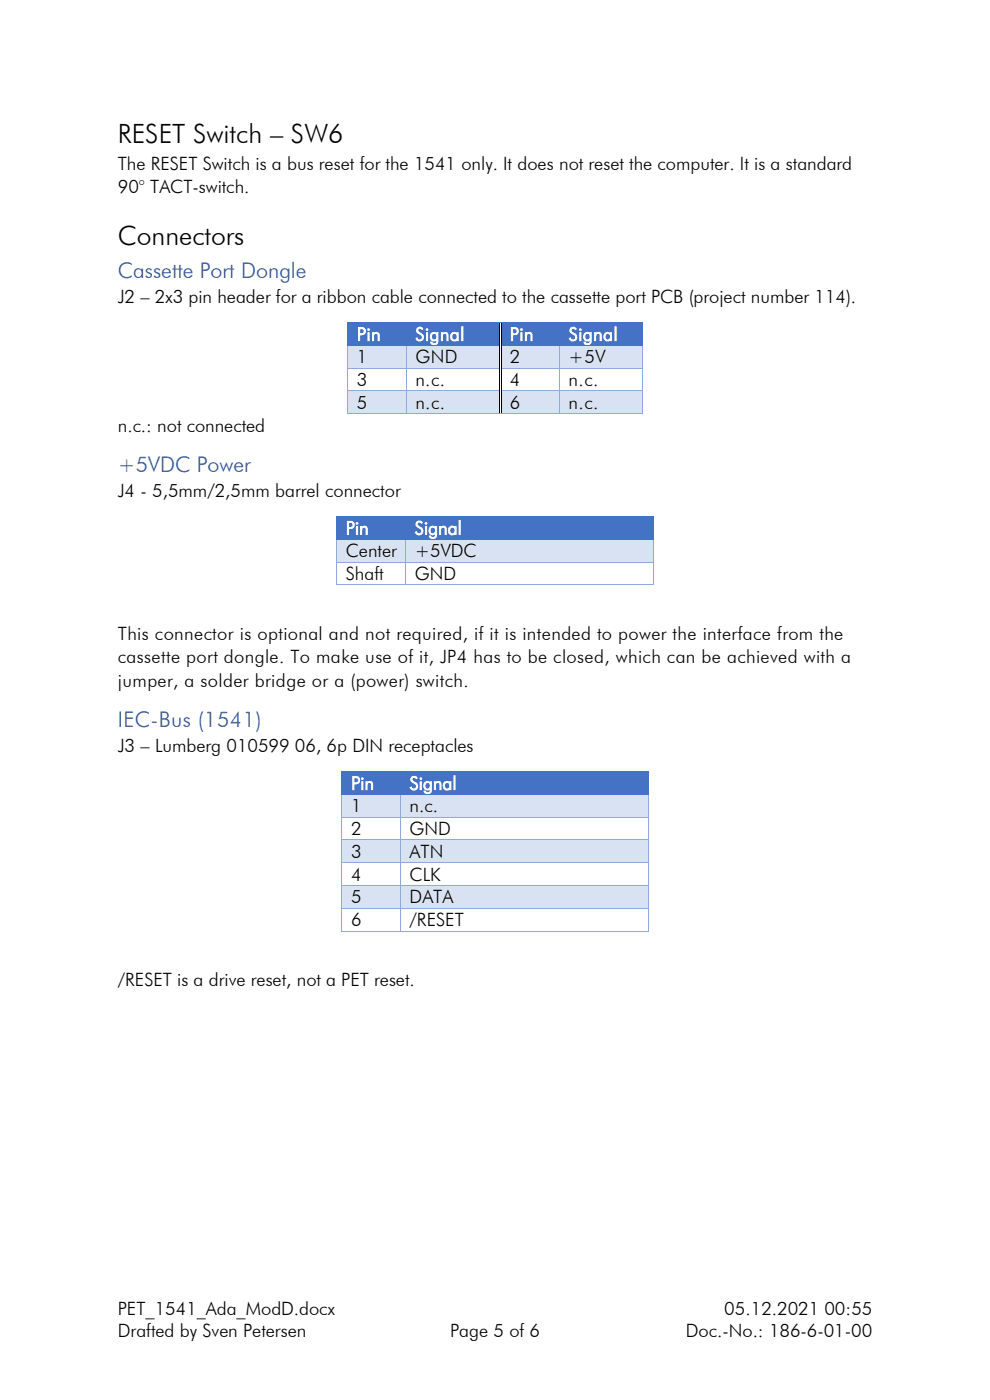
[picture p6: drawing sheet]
<svg xmlns="http://www.w3.org/2000/svg" width="210mm" height="297mm" viewBox="0 0 210 297" stroke-linecap="round" stroke-linejoin="round" font-family="sans-serif">
<defs><g id="words">
<g font-size="5.6">
<text x="25" y="30.4">RESET Switch – SW6</text>
<text x="25" y="52">Connectors</text>
</g>
<g font-size="4.6" fill="#2f5496">
<text x="25" y="59">Cassette Port Dongle</text>
<text x="25" y="100.1">+5VDC Power</text>
<text x="25" y="154.3">IEC-Bus (1541)</text>
</g>
<g font-size="3.9">
<text x="25" y="36">The RESET Switch is a bus reset for the 1541 only. It does not reset the computer. It is a standard</text>
<text x="25" y="41">90° TACT-switch.</text>
<text x="25" y="64.2">J2 – 2x3 pin header for a ribbon cable connected to the cassette port PCB (project number 114).</text>
<text x="75.7" y="77.1">1</text>
<text x="88.1" y="77.1">GND</text>
<text x="108.1" y="77.1">2</text>
<text x="120.6" y="77.1">+5V</text>
<text x="75.7" y="81.9">3</text>
<text x="88.1" y="81.9">n.c.</text>
<text x="108.1" y="81.9">4</text>
<text x="120.6" y="81.9">n.c.</text>
<text x="75.7" y="86.7">5</text>
<text x="88.1" y="86.7">n.c.</text>
<text x="108.1" y="86.7">6</text>
<text x="120.6" y="86.7">n.c.</text>
<text x="25" y="91.6">n.c.: not connected</text>
<text x="25" y="105.3">J4 - 5,5mm/2,5mm barrel connector</text>
<text x="73.3" y="118.2">Center</text>
<text x="88" y="118.2">+5VDC</text>
<text x="73.3" y="123">Shaft</text>
<text x="88" y="123">GND</text>
<text x="25" y="135.7">This connector is optional and not required, if it is intended to power the interface from the</text>
<text x="25" y="140.7">cassette port dongle. To make use of it, JP4 has to be closed, which can be achieved with a</text>
<text x="25" y="145.7">jumper, a solder bridge or a (power) switch.</text>
<text x="25" y="159.5">J3 – Lumberg 010599 06, 6p DIN receptacles</text>
<text x="74.5" y="172.4">1</text>
<text x="86.9" y="172.4">n.c.</text>
<text x="74.5" y="177.2">2</text>
<text x="86.9" y="177.2">GND</text>
<text x="74.5" y="182">3</text>
<text x="86.9" y="182">ATN</text>
<text x="74.5" y="186.8">4</text>
<text x="74.5" y="191.7">5</text>
<text x="86.9" y="186.8">CLK</text>
<text x="86.9" y="191.7">DATA</text>
<text x="74.5" y="196.5">6</text>
<text x="86.9" y="196.5">/RESET</text>
<text x="25" y="209.2">/RESET is a drive reset, not a PET reset.</text>
<text x="25" y="279">PET_1541_Ada_ModD.docx</text>
<text x="153.7" y="279">05.12.2021 00:55</text>
<text x="25" y="283.6">Drafted by Sven Petersen</text>
<text x="95.5" y="283.6">Page 5 of 6</text>
<text x="145.5" y="283.6">Doc.-No.: 186-6-01-00</text>
</g>
<g font-size="3.9" fill="#fff">
<text x="75.7" y="72.3">Pin</text>
<text x="88.1" y="72.3">Signal</text>
<text x="108.1" y="72.3">Pin</text>
<text x="120.6" y="72.3">Signal</text>
<text x="73.3" y="113.4">Pin</text>
<text x="88" y="113.4">Signal</text>
<text x="74.5" y="167.5">Pin</text>
<text x="86.9" y="167.5">Signal</text>
</g>
</g></defs>
<g fill="#4472c4">
<path d="M73.9 68.5h12.3v4.7h-12.3z" fill-rule="evenodd"/>
<path d="M75.7 68.5h8.6v4.7h-8.6z" fill-rule="evenodd"/>
<path d="M86.2 68.5h19.8v4.7h-19.8z" fill-rule="evenodd"/>
<path d="M88.1 68.5h16.2v4.7h-16.2z" fill-rule="evenodd"/>
<path d="M106.5 68.5h12.2v4.7h-12.2z" fill-rule="evenodd"/>
<path d="M108.1 68.5h8.7v4.7h-8.7z" fill-rule="evenodd"/>
<path d="M118.7 68.5h17.5v4.7h-17.5z" fill-rule="evenodd"/>
<path d="M120.6 68.5h13.7v4.7h-13.7z" fill-rule="evenodd"/>
<path d="M73.7 68.4h.2v.1h-.2z" fill-rule="evenodd"/>
<path d="M73.7 68.4h.2v.1h-.2z" fill-rule="evenodd"/>
</g>
<path d="M73.9 68.5h12.3" fill="none" stroke="#4472c4" stroke-width=".21"/>
<path d="M86.2 68.4h.2v.1h-.2z" fill-rule="evenodd" fill="#4472c4"/>
<path d="M86.4 68.5h19.6" fill="none" stroke="#4472c4" stroke-width=".21"/>
<path d="M106 68.4h.1v.1h-.1z" fill-rule="evenodd" fill="#4472c4"/>
<path d="M106.1 68.5h12.6" fill="none" stroke="#4472c4" stroke-width=".21"/>
<path d="M118.7 68.4h.2v.1h-.2z" fill-rule="evenodd" fill="#4472c4"/>
<path d="M118.9 68.5h17.3" fill="none" stroke="#4472c4" stroke-width=".21"/>
<g fill="#4472c4">
<path d="M136.2 68.4h.1v.1h-.1z" fill-rule="evenodd"/>
<path d="M136.2 68.4h.1v.1h-.1z" fill-rule="evenodd"/>
</g>
<path d="M73.8 68.5v4.7M136.3 68.5v4.7" fill="none" stroke="#4472c4" stroke-width=".21"/>
<path d="M106.1 68.5v4.7M106.4 68.5v4.7" fill="none" stroke="#000" stroke-width=".21"/>
<g fill="#d9e2f3">
<path d="M73.9 73.4h12.2v4.6h-12.2z" fill-rule="evenodd"/>
<path d="M75.7 73.4h8.6v4.6h-8.6z" fill-rule="evenodd"/>
<path d="M86.3 73.4h19.7v4.6h-19.7z" fill-rule="evenodd"/>
<path d="M88.1 73.4h16.2v4.6h-16.2z" fill-rule="evenodd"/>
<path d="M106.5 73.4h12.1v4.6h-12.1z" fill-rule="evenodd"/>
<path d="M108.1 73.4h8.7v4.6h-8.7z" fill-rule="evenodd"/>
<path d="M118.8 73.4h17.4v4.6h-17.4z" fill-rule="evenodd"/>
<path d="M120.6 73.4h13.7v4.6h-13.7z" fill-rule="evenodd"/>
</g>
<path d="M73.7 73.2h.2v.2h-.2z" fill-rule="evenodd" fill="#4472c4"/>
<path d="M73.9 73.3h12.2" fill="none" stroke="#4472c4" stroke-width=".21"/>
<g fill="#4472c4">
<path d="M86.1 73.2h.2v.2h-.2z" fill-rule="evenodd"/>
<path d="M86.3 73.2h.2v.2h-.2z" fill-rule="evenodd"/>
</g>
<path d="M86.5 73.3h19.5M106.5 73.3h12.1" fill="none" stroke="#4472c4" stroke-width=".21"/>
<g fill="#000">
<path d="M106 73.2h.1v.2h-.1z" fill-rule="evenodd"/>
<path d="M106.3 73.2h.2v.2h-.2z" fill-rule="evenodd"/>
</g>
<g fill="#4472c4">
<path d="M118.6 73.2h.2v.2h-.2z" fill-rule="evenodd"/>
<path d="M118.8 73.2h.2v.2h-.2z" fill-rule="evenodd"/>
</g>
<path d="M119 73.3h17.2" fill="none" stroke="#4472c4" stroke-width=".21"/>
<path d="M136.2 73.2h.1v.2h-.1z" fill-rule="evenodd" fill="#4472c4"/>
<path d="M73.8 73.4v4.6M86.2 73.4v4.6M118.7 73.4v4.6M136.3 73.4v4.6" fill="none" stroke="#8eaadb" stroke-width=".21"/>
<path d="M106.1 73.4v4.6M106.4 73.4v4.6" fill="none" stroke="#000" stroke-width=".21"/>
<path d="M73.7 78h.2v.2h-.2z" fill-rule="evenodd" fill="#8eaadb"/>
<path d="M73.9 78.1h12.2" fill="none" stroke="#8eaadb" stroke-width=".21"/>
<path d="M86.1 78h.2v.2h-.2z" fill-rule="evenodd" fill="#8eaadb"/>
<path d="M86.3 78.1h19.7M106.5 78.1h12.1" fill="none" stroke="#8eaadb" stroke-width=".21"/>
<g fill="#000">
<path d="M106 78h.1v.2h-.1z" fill-rule="evenodd"/>
<path d="M106.3 78h.2v.2h-.2z" fill-rule="evenodd"/>
</g>
<path d="M118.6 78h.2v.2h-.2z" fill-rule="evenodd" fill="#8eaadb"/>
<path d="M118.8 78.1h17.4" fill="none" stroke="#8eaadb" stroke-width=".21"/>
<path d="M136.2 78h.1v.2h-.1z" fill-rule="evenodd" fill="#8eaadb"/>
<path d="M73.8 78.2v4.7M86.2 78.2v4.7M118.7 78.2v4.7M136.3 78.2v4.7" fill="none" stroke="#8eaadb" stroke-width=".21"/>
<path d="M106.1 78.2v4.7M106.4 78.2v4.7" fill="none" stroke="#000" stroke-width=".21"/>
<g fill="#d9e2f3">
<path d="M73.9 83h12.2v4.7h-12.2z" fill-rule="evenodd"/>
<path d="M75.7 83h8.6v4.7h-8.6z" fill-rule="evenodd"/>
<path d="M86.3 83h19.7v4.7h-19.7z" fill-rule="evenodd"/>
<path d="M88.1 83h16.2v4.7h-16.2z" fill-rule="evenodd"/>
<path d="M106.5 83h12.1v4.7h-12.1z" fill-rule="evenodd"/>
<path d="M108.1 83h8.7v4.7h-8.7z" fill-rule="evenodd"/>
<path d="M118.8 83h17.4v4.7h-17.4z" fill-rule="evenodd"/>
<path d="M120.6 83h13.7v4.7h-13.7z" fill-rule="evenodd"/>
</g>
<path d="M73.7 82.9h.2v.1h-.2z" fill-rule="evenodd" fill="#8eaadb"/>
<path d="M73.9 82.9h12.2" fill="none" stroke="#8eaadb" stroke-width=".21"/>
<path d="M86.1 82.9h.2v.1h-.2z" fill-rule="evenodd" fill="#8eaadb"/>
<path d="M86.3 82.9h19.7M106.5 82.9h12.1" fill="none" stroke="#8eaadb" stroke-width=".21"/>
<g fill="#000">
<path d="M106 82.9h.1v.1h-.1z" fill-rule="evenodd"/>
<path d="M106.3 82.9h.2v.1h-.2z" fill-rule="evenodd"/>
</g>
<path d="M118.6 82.9h.2v.1h-.2z" fill-rule="evenodd" fill="#8eaadb"/>
<path d="M118.8 82.9h17.4" fill="none" stroke="#8eaadb" stroke-width=".21"/>
<path d="M136.2 82.9h.1v.1h-.1z" fill-rule="evenodd" fill="#8eaadb"/>
<path d="M73.8 83v4.7" fill="none" stroke="#8eaadb" stroke-width=".21"/>
<g fill="#8eaadb">
<path d="M73.7 87.7h.2v.1h-.2z" fill-rule="evenodd"/>
<path d="M73.7 87.7h.2v.1h-.2z" fill-rule="evenodd"/>
</g>
<path d="M73.9 87.8h12.2M86.2 83v4.7" fill="none" stroke="#8eaadb" stroke-width=".21"/>
<path d="M86.1 87.7h.2v.1h-.2z" fill-rule="evenodd" fill="#8eaadb"/>
<path d="M86.3 87.8h19.7" fill="none" stroke="#8eaadb" stroke-width=".21"/>
<path d="M106.1 83v4.7M106.4 83v4.7" fill="none" stroke="#000" stroke-width=".21"/>
<path d="M106 87.7h.1v.1h-.1z" fill-rule="evenodd" fill="#8eaadb"/>
<path d="M106.1 87.8h12.5M118.7 83v4.7" fill="none" stroke="#8eaadb" stroke-width=".21"/>
<path d="M118.6 87.7h.2v.1h-.2z" fill-rule="evenodd" fill="#8eaadb"/>
<path d="M118.8 87.8h17.4M136.3 83v4.7" fill="none" stroke="#8eaadb" stroke-width=".21"/>
<g fill="#8eaadb">
<path d="M136.2 87.7h.1v.1h-.1z" fill-rule="evenodd"/>
<path d="M136.2 87.7h.1v.1h-.1z" fill-rule="evenodd"/>
</g>
<g fill="#4472c4">
<path d="M71.5 109.7h14.6v4.6h-14.6z" fill-rule="evenodd"/>
<path d="M73.3 109.7h10.9v4.6h-10.9z" fill-rule="evenodd"/>
<path d="M86.1 109.7h52.4v4.6h-52.4z" fill-rule="evenodd"/>
<path d="M88 109.7h48.7v4.6h-48.7z" fill-rule="evenodd"/>
<path d="M71.3 109.5h.2v.2h-.2z" fill-rule="evenodd"/>
<path d="M71.3 109.5h.2v.2h-.2z" fill-rule="evenodd"/>
</g>
<path d="M71.5 109.6h14.6" fill="none" stroke="#4472c4" stroke-width=".21"/>
<path d="M86.1 109.5h.2v.2h-.2z" fill-rule="evenodd" fill="#4472c4"/>
<path d="M86.3 109.6h52.2" fill="none" stroke="#4472c4" stroke-width=".21"/>
<g fill="#4472c4">
<path d="M138.5 109.5h.2v.2h-.2z" fill-rule="evenodd"/>
<path d="M138.5 109.5h.2v.2h-.2z" fill-rule="evenodd"/>
</g>
<path d="M71.4 109.7v4.6M138.6 109.7v4.6" fill="none" stroke="#4472c4" stroke-width=".21"/>
<g fill="#d9e2f3">
<path d="M71.5 114.5h14.5v4.6h-14.5z" fill-rule="evenodd"/>
<path d="M73.3 114.5h10.9v4.6h-10.9z" fill-rule="evenodd"/>
<path d="M86.2 114.5h52.3v4.6h-52.3z" fill-rule="evenodd"/>
<path d="M88 114.5h48.7v4.6h-48.7z" fill-rule="evenodd"/>
</g>
<path d="M71.3 114.3h.2v.2h-.2z" fill-rule="evenodd" fill="#4472c4"/>
<path d="M71.5 114.4h14.5" fill="none" stroke="#4472c4" stroke-width=".21"/>
<g fill="#4472c4">
<path d="M86 114.3h.2v.2h-.2z" fill-rule="evenodd"/>
<path d="M86.2 114.3h.1v.2h-.1z" fill-rule="evenodd"/>
</g>
<path d="M86.3 114.4h52.2" fill="none" stroke="#4472c4" stroke-width=".21"/>
<path d="M138.5 114.3h.2v.2h-.2z" fill-rule="evenodd" fill="#4472c4"/>
<path d="M71.4 114.5v4.6M86.1 114.5v4.6M138.6 114.5v4.6" fill="none" stroke="#8eaadb" stroke-width=".21"/>
<path d="M71.3 119.1h.2v.2h-.2z" fill-rule="evenodd" fill="#8eaadb"/>
<path d="M71.5 119.2h14.5" fill="none" stroke="#8eaadb" stroke-width=".21"/>
<path d="M86 119.1h.2v.2h-.2z" fill-rule="evenodd" fill="#8eaadb"/>
<path d="M86.2 119.2h52.3" fill="none" stroke="#8eaadb" stroke-width=".21"/>
<path d="M138.5 119.1h.2v.2h-.2z" fill-rule="evenodd" fill="#8eaadb"/>
<path d="M71.4 119.3v4.7" fill="none" stroke="#8eaadb" stroke-width=".21"/>
<g fill="#8eaadb">
<path d="M71.3 124h.2v.1h-.2z" fill-rule="evenodd"/>
<path d="M71.3 124h.2v.1h-.2z" fill-rule="evenodd"/>
</g>
<path d="M86.1 119.3v4.7M71.5 124.1h14.5" fill="none" stroke="#8eaadb" stroke-width=".21"/>
<path d="M86 124h.2v.1h-.2z" fill-rule="evenodd" fill="#8eaadb"/>
<path d="M138.6 119.3v4.7M86.2 124.1h52.3" fill="none" stroke="#8eaadb" stroke-width=".21"/>
<g fill="#8eaadb">
<path d="M138.5 124h.2v.1h-.2z" fill-rule="evenodd"/>
<path d="M138.5 124h.2v.1h-.2z" fill-rule="evenodd"/>
</g>
<g fill="#4472c4">
<path d="M72.7 163.8h12.3v4.7h-12.3z" fill-rule="evenodd"/>
<path d="M74.5 163.8h8.6v4.7h-8.6z" fill-rule="evenodd"/>
<path d="M85 163.8h52.4v4.7h-52.4z" fill-rule="evenodd"/>
<path d="M86.9 163.8h48.7v4.7h-48.7z" fill-rule="evenodd"/>
<path d="M72.4 163.6h.2v.2h-.2z" fill-rule="evenodd"/>
<path d="M72.4 163.6h.2v.2h-.2z" fill-rule="evenodd"/>
</g>
<path d="M72.6 163.7h12.3" fill="none" stroke="#4472c4" stroke-width=".21"/>
<path d="M84.9 163.6h.2v.2h-.2z" fill-rule="evenodd" fill="#4472c4"/>
<path d="M85.1 163.7h52.3" fill="none" stroke="#4472c4" stroke-width=".21"/>
<g fill="#4472c4">
<path d="M137.4 163.6h.2v.2h-.2z" fill-rule="evenodd"/>
<path d="M137.4 163.6h.2v.2h-.2z" fill-rule="evenodd"/>
</g>
<path d="M72.5 163.8v4.7M137.5 163.8v4.7" fill="none" stroke="#4472c4" stroke-width=".21"/>
<g fill="#d9e2f3">
<path d="M72.7 168.6h12.2v4.7h-12.2z" fill-rule="evenodd"/>
<path d="M74.5 168.6h8.6v4.7h-8.6z" fill-rule="evenodd"/>
<path d="M85.1 168.6h52.3v4.7h-52.3z" fill-rule="evenodd"/>
<path d="M86.9 168.6h48.7v4.7h-48.7z" fill-rule="evenodd"/>
</g>
<path d="M72.4 168.5h.2v.1h-.2z" fill-rule="evenodd" fill="#4472c4"/>
<path d="M72.6 168.6h12.3" fill="none" stroke="#4472c4" stroke-width=".21"/>
<g fill="#4472c4">
<path d="M84.9 168.5h.1v.1h-.1z" fill-rule="evenodd"/>
<path d="M85 168.5h.2v.1h-.2z" fill-rule="evenodd"/>
</g>
<path d="M85.2 168.6h52.2" fill="none" stroke="#4472c4" stroke-width=".21"/>
<path d="M137.4 168.5h.2v.1h-.2z" fill-rule="evenodd" fill="#4472c4"/>
<path d="M72.5 168.6v4.7M84.9 168.6v4.7M137.5 168.6v4.7" fill="none" stroke="#8eaadb" stroke-width=".21"/>
<path d="M72.4 173.3h.2v.2h-.2z" fill-rule="evenodd" fill="#8eaadb"/>
<path d="M72.6 173.4h12.3" fill="none" stroke="#8eaadb" stroke-width=".21"/>
<path d="M84.9 173.3h.1v.2h-.1z" fill-rule="evenodd" fill="#8eaadb"/>
<path d="M85 173.4h52.4" fill="none" stroke="#8eaadb" stroke-width=".21"/>
<path d="M137.4 173.3h.2v.2h-.2z" fill-rule="evenodd" fill="#8eaadb"/>
<path d="M72.5 173.5v4.6M84.9 173.5v4.6M137.5 173.5v4.6" fill="none" stroke="#8eaadb" stroke-width=".21"/>
<g fill="#d9e2f3">
<path d="M72.7 178.3h12.2v4.6h-12.2z" fill-rule="evenodd"/>
<path d="M74.5 178.3h8.6v4.6h-8.6z" fill-rule="evenodd"/>
<path d="M85.1 178.3h52.3v4.6h-52.3z" fill-rule="evenodd"/>
<path d="M86.9 178.3h48.7v4.6h-48.7z" fill-rule="evenodd"/>
</g>
<path d="M72.4 178.1h.2v.2h-.2z" fill-rule="evenodd" fill="#8eaadb"/>
<path d="M72.6 178.2h12.3" fill="none" stroke="#8eaadb" stroke-width=".21"/>
<path d="M84.9 178.1h.1v.2h-.1z" fill-rule="evenodd" fill="#8eaadb"/>
<path d="M85 178.2h52.4" fill="none" stroke="#8eaadb" stroke-width=".21"/>
<path d="M137.4 178.1h.2v.2h-.2z" fill-rule="evenodd" fill="#8eaadb"/>
<path d="M72.5 178.3v4.6M84.9 178.3v4.6M137.5 178.3v4.6" fill="none" stroke="#8eaadb" stroke-width=".21"/>
<path d="M72.4 182.9h.2v.2h-.2z" fill-rule="evenodd" fill="#8eaadb"/>
<path d="M72.6 183h12.3" fill="none" stroke="#8eaadb" stroke-width=".21"/>
<path d="M84.9 182.9h.1v.2h-.1z" fill-rule="evenodd" fill="#8eaadb"/>
<path d="M85 183h52.4" fill="none" stroke="#8eaadb" stroke-width=".21"/>
<path d="M137.4 182.9h.2v.2h-.2z" fill-rule="evenodd" fill="#8eaadb"/>
<path d="M72.5 183.1v4.7M84.9 183.1v4.7M137.5 183.1v4.7" fill="none" stroke="#8eaadb" stroke-width=".21"/>
<g fill="#d9e2f3">
<path d="M72.7 187.9h12.2v4.7h-12.2z" fill-rule="evenodd"/>
<path d="M74.5 187.9h8.6v4.7h-8.6z" fill-rule="evenodd"/>
<path d="M85.1 187.9h52.3v4.7h-52.3z" fill-rule="evenodd"/>
<path d="M86.9 187.9h48.7v4.7h-48.7z" fill-rule="evenodd"/>
</g>
<path d="M72.4 187.8h.2v.1h-.2z" fill-rule="evenodd" fill="#8eaadb"/>
<path d="M72.6 187.9h12.3" fill="none" stroke="#8eaadb" stroke-width=".21"/>
<path d="M84.9 187.8h.1v.1h-.1z" fill-rule="evenodd" fill="#8eaadb"/>
<path d="M85 187.9h52.4" fill="none" stroke="#8eaadb" stroke-width=".21"/>
<path d="M137.4 187.8h.2v.1h-.2z" fill-rule="evenodd" fill="#8eaadb"/>
<path d="M72.5 187.9v4.7M84.9 187.9v4.7M137.5 187.9v4.7" fill="none" stroke="#8eaadb" stroke-width=".21"/>
<path d="M72.4 192.6h.2v.2h-.2z" fill-rule="evenodd" fill="#8eaadb"/>
<path d="M72.6 192.7h12.3" fill="none" stroke="#8eaadb" stroke-width=".21"/>
<path d="M84.9 192.6h.1v.2h-.1z" fill-rule="evenodd" fill="#8eaadb"/>
<path d="M85 192.7h52.4" fill="none" stroke="#8eaadb" stroke-width=".21"/>
<path d="M137.4 192.6h.2v.2h-.2z" fill-rule="evenodd" fill="#8eaadb"/>
<path d="M72.5 192.8v4.7" fill="none" stroke="#8eaadb" stroke-width=".21"/>
<g fill="#8eaadb">
<path d="M72.4 197.5h.2v.1h-.2z" fill-rule="evenodd"/>
<path d="M72.4 197.5h.2v.1h-.2z" fill-rule="evenodd"/>
</g>
<path d="M72.6 197.6h12.3M84.9 192.8v4.7" fill="none" stroke="#8eaadb" stroke-width=".21"/>
<path d="M84.9 197.5h.1v.1h-.1z" fill-rule="evenodd" fill="#8eaadb"/>
<path d="M85 197.6h52.4M137.5 192.8v4.7" fill="none" stroke="#8eaadb" stroke-width=".21"/>
<g fill="#8eaadb">
<path d="M137.4 197.5h.2v.1h-.2z" fill-rule="evenodd"/>
<path d="M137.4 197.5h.2v.1h-.2z" fill-rule="evenodd"/>
</g>
<use href="#words"/>
</svg>
